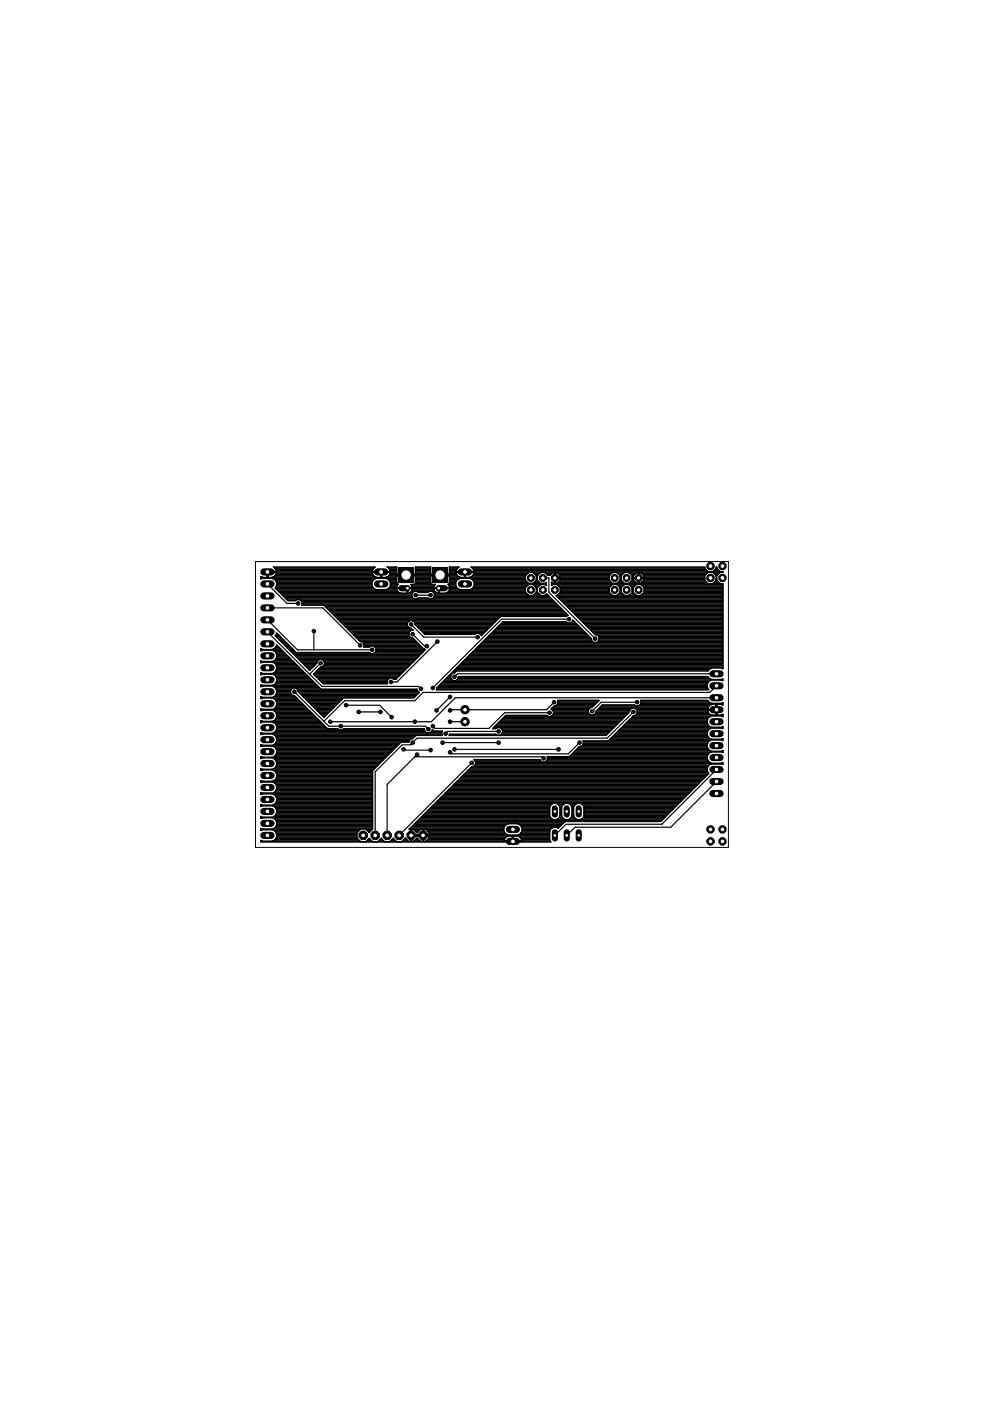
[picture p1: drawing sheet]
<svg xmlns="http://www.w3.org/2000/svg" width="210mm" height="297mm" viewBox="0 0 210 297" stroke-linecap="round" stroke-linejoin="round" font-family="sans-serif">
<g fill="none" stroke="#000" stroke-width=".32">
<path d="M55.3 137.9h.2M55.3 137.6h.2M55.3 122.6h.3M55.3 122.4h.2M55.5 122.4l-.2-.1v.4l.4-.1h2a1.23 1.23 0 0 1 .7 2.1l2.7 2.7h1.5a.84 .84 0 0 1 1.1-.2 .84 .84 0 0 1 .3 1.1h4.7l7.7 7.7h11.8M56.6 122.1h.2M56.6 122.4h.2M56.6 121.8h.2M56.6 121.5h.2M56.8 121.3h23.9M57.8 122.6h21.9M57.9 137.9h1.9"/>
<path d="M57.9 137.6h1.6M57.9 122.4h21.7M58.3 122.9h20.9M58.3 120.4h20.9M58.3 122.1h20.9M58.3 138.2h1.8M58.3 137.4h1M58.4 139.8h3.3M58.5 120.7l.1 .3M58.5 120.7l-.5-.5h21.5l-.4 .5M58.5 134.9h.9M58.5 124.5h20.6"/>
<path d="M58.5 120.7h20.5M58.5 134.6h.6M58.5 121.8h20.5M58.5 124.8h20.8M58.5 123.2h20.5M58.5 138.5h1.9M58.5 137.1h.5M58.6 139.6h2.9M58.6 124.3h20.3M58.6 121.5v-.1h-2v1h-1.1M58.6 121v.2h-1.8v1.2h1.1M58.6 121.5l-.2 .5-.5 .4"/>
<path d="M58.6 134.4h.2M58.6 121.5h20.3M58.6 121h20.3M58.6 123.4h20.3M58.7 138.7h1.9M58.7 136.8h.1M58.7 139.3a1.21 1.21 0 0 0-1-1.5h-2l-.4 .2v-.4l.4 .1h2l.8-.5 .2-.4 9.4 9.3h20.3l.1 .4 .4 .3-1.2 1.2h-23.1M58.7 139.3l-.5 .8M58.7 123.7h20.1M58.7 139.3h2.5M58.7 139h2.2M58.7 124h20.1"/>
<path d="M58.7 135.2h.9M58.8 125.1h25.3M59 135.4h.9M59.1 125.3h25.2M59.3 135.7h.9M59.4 125.6h25.2M59.6 136h.9M59.6 125.9h27.7M59.8 136.3h.9M59.9 126.2h27.4M60.1 136.5h.9M60.2 126.4h27.1"/>
<path d="M60.4 136.8h.9M60.4 126.7h27.1M60.7 137.1h.9M60.7 127h27.2M60.9 137.4h.9M61 127.3h1.7M61.2 137.6h.9M61.5 137.9h.9M61.7 138.2h.9M62 138.5h16.4M62.3 138.7h26.9M62.6 139h26.3"/>
<path d="M62.8 139.3h25.8M63.1 139.6h25.3M63.4 139.8h4.3M63.7 127.3h53.5M63.9 127.6h53.6M64.1 128.1h54M64.1 127.8h53.7M68.2 139.8h19.9M68.7 128.4h49.6M69 128.6h49.6M69.3 128.9h49.6M69.6 129.2h49.6"/>
<path d="M69.8 129.5h49.6M70.1 129.7h49.6M70.4 130h49.6M70.7 130.3h49.5M70.9 130.5h49.3M71.2 130.8h34.8M71.5 131.1h34.2M71.7 131.4h33.8M72 131.6h14.8M72.3 131.9h14.2M72.6 132.2h13.7M72.8 132.5h13.5"/>
<path d="M73.1 132.7h13.3M73.4 133h13.2M73.7 133.3h13.5M73.9 133.5h13.6M74.2 133.8h12.7M74.5 134.1h12.2M74.7 134.4h12M75 134.6h11.7M75.3 134.9h11.5M75.6 135.2h11.5M75.8 135.4h11.9M76.1 135.7h11.8"/>
<path d="M76.5 136a.82 .82 0 0 1 .6 1.2l1.3-.1M77 136.3h11.5M77.2 137.1h1.2M77.2 136.5h11.6M77.2 136.8h11.8M78.4 137.1l.4-.2 .6 .2M78.9 121.5v-.1h3.8v.1M78.9 121v.2h1.8v1.2h-1.1M78.9 121.5l.3 .5 .4 .4M79 123.1l.8-.5h2a1.24 1.24 0 0 1 1 1.2 1.24 1.24 0 0 1-1 1.2h-2a1.24 1.24 0 0 1-.8-1.9zM79.1 120.7l-.2 .3M79.4 137.1l.4 .5v.3"/>
<path d="M79.4 138.5h10.1M79.4 137.1h9.9M79.7 138.2h10M79.7 137.4h9.9M79.8 137.9a.84 .84 0 0 1-.6 .7 .84 .84 0 0 1-.9-.2h-15.5l-4.1-4.2-.3 .6 7.3 7.3 1.4-1.5M79.8 137.9h10.2M79.8 137.6h10.2M80.7 122.1h.2M80.7 122.4h.2M80.7 121.8h.2M80.7 121.5h.2M80.9 121.3h3.2"/>
<path d="M81.9 122.6h2.2M82 122.4h2.1M82.3 124.8h1.8M82.4 122.9h1.7M82.4 120.4h1.7M82.6 124.5h1.5M82.6 121.8h3.4M82.6 120.7h1.5M82.6 123.2h1.5M82.7 121v.2h-1.8v1.2h1.1M82.7 121l-.1-.3-.5-.5h2v1.6h1.9v.3h-3.6M82.7 121.5l-.1 .4-.6 .5"/>
<path d="M82.7 124.3h1.4M82.7 121.5h1.4M82.7 121h1.4M82.8 123.4h1.3M82.8 123.7h1.4M82.8 124h1.5M84.1 124.8h.1M84.1 124.8h3.4M84.1 124.8v.3M84.1 122.1v1.5l.3 .3-.3 .8h2.3v1.1h-1.4l-.5-.2M84.1 125.1l.4 .5M86.3 121.8h1.8v-1.6h3.2v1.6h1.9v.3h-6.9z"/>
<path d="M86.3 121.8h6.9M86.3 132.2a.83 .83 0 0 0 .9 1l.4 .4a.83 .83 0 0 0-.9 1M86.4 125.3h.1M86.4 125.6h.1M86.4 125.1h.1M86.4 124.8h.1M86.5 131.9a.85 .85 0 0 1 1.4 0M86.5 131.9l-.2 .3M86.7 134.6l.1 .3M86.8 134.9l.7 .4 2.3 2.3 .4 .2-6.3 6.2-.5-.1M86.9 125.6h.6M87.2 124h5"/>
<path d="M87.2 125.3h5M87.4 124.3h4.7M87.4 125.1h4.6M87.5 124.8l-.1 .3M87.5 124.8h.1M87.5 124.8h4.4M87.5 124.5h4.5M87.5 131.6h17.7M87.9 131.9l.1 .3M87.9 131.9h17M87.9 125.3a.84 .84 0 0 0-.5 1.3 .84 .84 0 0 0 1.3 .2h2a.85 .85 0 0 0 1.4-.2 .85 .85 0 0 0-.6-1.3M88 132.2h16.6"/>
<path d="M88 132.2v.2l2.1 2.1h10.6l.1-.1M88.1 123.7h3.3M88.1 132.5h16.3M88.1 122.1v1.6l-.2 .2h-.8l.4 .8h-1v1.1l.5-.2 .4-.5M88.1 123.4h3.2M88.1 123.2h3.2M88.1 122.9h3.2M88.1 122.6h3.2M88.1 122.4h3.2M88.1 121.5h3.2M88.1 121.3h3.2M88.1 121h3.2"/>
<path d="M88.1 120.7h3.2M88.1 120.4h3.2M88.3 125.3l.4 .3h2l.4-.3M88.3 132.7h15.8M88.4 127h2.7M88.6 133h15.2M88.9 133.3h14.6M89.2 133.5h14.1M89.4 133.8h13.6M89.7 134.1h13M90 134.4h10.8M91.3 122.1v1.6l.2 .2h.8l-.4 .8h1.1v1.1a1.05 1.05 0 0 1-1.1-1"/>
<path d="M91.5 127h25.5M91.9 125.6h.6M91.9 124.8h3.5M91.9 124.8h.1M91.9 126.7h24.8M92.1 125.9h19.6M92.1 126.4h24.3M92.1 126.2h19.9M93 125.3h.1M93 125.6h.1M93 125.1h.1M93 124.8h.1"/>
<path d="M93.5 121.8h3.3M94.8 125.6h16.7M95.1 124h1.5M95.2 125.3h16.2M95.3 123.7h1.3M95.3 124.3h1.4M95.3 122.1v1.5l-.3 .3 .4 .8h-2.4v1.1h1.6l.5-.4 .3-.6M95.3 125.1h16.1M95.3 123.4h1.4M95.3 123.2h1.5M95.3 122.9h1.7M95.3 122.6h2.2"/>
<path d="M95.3 122.4h2.1M95.3 121.5h1.4M95.3 121.3h3.2M95.3 121h1.4M95.3 120.7h1.5M95.3 120.4h1.7M95.4 124.5h1.4M95.4 124.8h.1M95.4 124.8h1.7M96.7 121l.6-.8h-2v1.6h-1.8v.3h3.5M96.7 121.5v-.1h3.8v.1M96.7 121v.2h1.8v1.2h-1.1"/>
<path d="M96.7 121.5l.2 .5 .5 .4M96.8 123.1l.8-.5h2a1.24 1.24 0 0 1 1 1.2 1.24 1.24 0 0 1-1 1.2h-2a1.24 1.24 0 0 1-.8-1.9zM98.5 122.1h.2M98.5 122.4h.2M98.5 121.8h.2M98.5 121.5h.2M98.6 139.8h54.7M98.7 121.3h54.6M98.9 139.6h54.4M99.2 139.3h54.1M99.5 139h53.8M99.7 122.6h11.7"/>
<path d="M99.7 138.7h53.6M99.8 122.4h11.6M100 138.5h53.3M100.1 124.8h11.3M100.2 122.9h11.2M100.2 120.4h49.2M100.2 122.1h11.2M100.3 138.2h53M100.4 124.5h11M100.4 121.8h11.2M100.4 120.7h49.2M100.4 123.2h11.1"/>
<path d="M100.5 124.3h11.2M100.5 121l-.6-.8h49.5v.3l.7 .7h1.1l.8-1v.3l.7 .7h.6l-.6 .1-.7 .7M100.5 121v.2h-1.8v1.2h1.1M100.5 121.5l-.3 .5-.4 .4M100.5 121.5h11.4M100.5 121h49.4M100.5 123.4h11.3M100.6 137.9h52.7M100.6 123.7h15.2M100.6 124h11.4M100.8 134.4l.3-.2 .7 .2M100.8 137.6h52.5"/>
<path d="M101.1 137.4h52.2M101.4 137.1h51.9M101.6 136.8h51.7M101.7 134.4h.7M101.9 136.5h51.4M102 134.6h.2M102.2 136.3h51.1M102.5 136h23.1M102.7 135.7h22.7M103 135.4h22.4M103.3 135.2h21.9M103.5 134.9h21.4"/>
<path d="M103.8 134.6h20.8M104.1 134.4h20.3M104.4 134.1h19.7M104.6 133.8h19.2M104.9 133.5h18.6M105.2 133.3h18.1M105.5 133h17.5M105.7 132.7h17M106 132.5h16.4M106.3 132.2h15.9M106.6 131.9h13.5M111.4 122.1l.7-.7h1l.6 .7"/>
<path d="M111.4 122.1v.9l.7 .7M113.1 126.2h1.4M113.1 124h1.4M113.2 121.5h1.2M113.3 123.4h1M113.4 125.9h.9M113.4 124.3h.9M113.5 121.8h.7M113.6 123.2h.5M113.7 125.6h.3M113.7 124.5h.3M113.7 122.1h.2"/>
<path d="M113.7 122.1v.9l-.6 .7M113.7 125.3h.2M113.7 125.1h.2M113.7 124.8h.2M113.7 122.9h.2M113.7 122.6h.2M113.7 122.4h.2M113.9 122.1v.9l.7 .7M115.6 123.7l.2-.2v.6l-.2-.2h-1l-.7 .7v1l.7 .7h1l.3-.4 4.5 4.6-.3 .2h-14l-4 4-.3-.3M115.7 126.2h.5M115.7 124h.1M115.7 121.5h1.4"/>
<path d="M116 121.8h.8M116.6 122h-.4l-.6-.6h-1l-.7 .7M116.6 122h.1M116.6 122l.6-.6h.4v1.1h1.1v-.4M116.9 123.7h33.2M116.9 123.4v.7l.3-.2h.9l.7 .7v1l-.7 .7h-.2l8.3 8.3 .7 .3M116.9 124h.2M116.9 123.4h.1M117.6 122.1h.1M117.6 123.4h.1M117.6 123.2h.1M117.6 122.9h.1"/>
<path d="M117.6 122.6h.1M117.6 122.4h.1M117.6 121.8h.1M117.6 121.5h.1M118.1 126.4h35.2M118.2 126.2h11.6M118.2 124h11.6M118.2 121.5h11.5M118.3 123.4h11.3M118.4 126.7h34.9M118.5 125.9h11M118.5 124.3h11"/>
<path d="M118.5 121.8h10.9M118.6 123.2h10.7M118.6 127h34.7M118.7 122.1l-.6-.7h-.4v2.3h.4l.6-.7v-.4h-1.1v1.1h-.4l-.3-.3M118.7 122.1h10.5M118.7 125.6h10.5M118.7 124.5h10.5M118.7 122.9h10.5M118.7 122.6h10.5M118.7 122.4h10.5M118.8 125.3h10.4M118.8 125.1h10.4"/>
<path d="M118.8 124.8h10.4M118.9 127.3h34.4M119.2 127.6h34.1M119.4 127.8h33.9M119.7 128.1h33.6M120 128.4h33.3M120.3 128.6h33M120.5 128.9h32.8M120.8 129.2h32.5M121.1 129.5h32.2M121.2 131.9h.7M121.3 129.7h32"/>
<path d="M121.4 131.6h.2M121.6 130h31.7M121.9 130.3h31.4M122.2 130.5h31.1M122.4 130.8h30.9M122.7 131.1h30.6M123 131.4h30.3M123.3 131.6h30M123.5 131.9h29.8M123.8 132.2h29.5M124.1 132.5h29.2M124.4 132.7h28.9"/>
<path d="M124.6 133h28.7M124.9 133.3h28.4M125.2 133.5h28.1M125.5 133.8h27.8M125.7 134.1h27.6M126 134.4h27.3M126.6 134.6h26.7M126.8 136h26.5M126.9 134.9h26.4M126.9 134.9a.85 .85 0 0 1-.4 1.3 .85 .85 0 0 1-1.1-.8l-3.9-3.9a.81 .81 0 0 1-1.4 .3h-13.5l-14 14.1-.1 .3h57.7l-.1-.1M127 135.7h26.3M127 135.2h26.3"/>
<path d="M127 135.4h26.3M129.2 122.1l.6-.7h1l.7 .7M129.2 122.1v.9l.6 .7M130.9 126.2h1.4M130.9 124h1.4M131 121.5h1.2M131.1 123.4h1M131.1 125.9h.9M131.2 124.3h.8M131.3 121.8h.7M131.3 123.2h.5M131.4 125.6h.4"/>
<path d="M131.4 124.5h.4M131.5 122.1h.2M131.5 122.1v.9l-.7 .7M131.5 125.3h.2M131.5 125.1h.2M131.5 124.8h.2M131.5 122.9h.2M131.5 122.6h.2M131.5 122.4h.2M131.7 122.1l.7-.7h.9l.7 .7M131.7 122.1v.9l.7 .7M133.4 126.2h1.5"/>
<path d="M133.4 124h1.5M133.5 121.5h1.3M133.6 123.4h1.1M133.7 125.9h.9M133.7 124.3h.9M133.8 121.8h.8M133.9 123.2h.6M134 125.6h.3M134 124.5h.3M134 122.1h.3M134 122.1v.9l-.7 .7M134 125.3h.2"/>
<path d="M134 125.1h.2M134 124.8h.2M134 122.9h.3M134 122.6h.3M134 122.4h.3M134.3 122.1l.6-.7h.4v2.3h-.4l-.6-.7v-.4h2.2v.4l-.6 .7h-.4v-2.3h.4l.6 .7M134.3 122.1v.4h2.2v-.4M135.3 122.1h.2M135.3 123.4h.2M135.3 123.2h.2M135.3 122.9h.2M135.3 122.6h.2"/>
<path d="M135.3 122.4h.2M135.3 121.8h.2M135.3 121.5h.2M136 126.2h17.3M136 124h17.3M136 121.5h13.9M136.1 123.4h13.7M136.2 125.9h17.1M136.2 124.3h17.1M136.2 121.8h13.4M136.4 123.2h13.1M136.5 125.6h16.8"/>
<path d="M136.5 122.1h12.9M136.5 124.5h16.8M136.5 122.9h12.9M136.5 122.6h12.9M136.5 122.4h12.9M136.6 125.3h16.7M136.6 125.1h16.7M136.6 124.8h16.7M149.4 122v1l.7 .8h1.1l.6-.8v-1M149.4 122l.7-.7h1.1l.6 .7M151.2 123.7h1.4M151.4 121.5h1.1"/>
<path d="M151.4 121h1M151.4 123.4h1M151.6 121.8h.6M151.6 120.7h.6M151.7 123.2h.4M151.8 122.1h.2M151.8 122.9h.2M151.8 122.6h.2M151.8 122.4h.2M151.8 120.4h.2M152 122v1l.7 .8h.6v18l-.4-.2h-2l-.4 .2-.4 .5h-53.9M55.3 147.7v.4l.4-.1h2l.8 .5"/>
<path d="M55.3 155.3v.4l.4-.1h2a1.25 1.25 0 0 1 1 1 1.25 1.25 0 0 1-.5 1.2M55.3 158.1h29M55.3 153.2l.4-.1h2l.8 .5 .2 .4M55.3 148h.3M55.3 140.4h7M55.3 155.6h.3M55.3 155.4h.1M55.3 153.2h.1M55.3 152.9h.3M55.3 150.5h10.1M55.3 147.7h.1M55.3 145.5h.1"/>
<path d="M55.3 145.3h.2M55.3 142.8h9.4M57.7 158.1a1.24 1.24 0 0 1 .8 1.9M57.7 140.4l.8 .5M57.8 148h5.1M57.8 152.9h10.1M57.8 155.6h35.8M57.8 145.3h9.4M58 145.5h9.5M58 155.4h32.5M58 153.2h10.1M58.1 147.7h4.6"/>
<path d="M58.1 140.1h3.9M58.2 140.1l-.5 .2h-2l-.4-.2v.4l.4-.1M58.2 143.1a1.25 1.25 0 0 1 .5 1.3 1.25 1.25 0 0 1-1 .9h-2l-.4-.1v.4l.4-.2h2a1.24 1.24 0 0 1 1 1.3 1.24 1.24 0 0 1-1 1.2h-2l-.4-.2M58.2 157.8l-.5 .2h-2l-.4-.1v.4l.4-.2M58.2 157.8h26.3M58.2 143.1h6.8M58.2 150.7h7.5M58.2 150.2h6.9M58.2 158.4h25.8M58.2 142.6h6.3M58.3 140.6h4.2M58.3 152.7h9.3"/>
<path d="M58.3 148.3h4.9M58.3 145h8.6M58.4 145.8h9.3M58.4 155.1h31.7M58.4 153.5h10M58.4 147.5h3.8M58.4 157.6h26.4M58.4 143.4h6.9M58.5 151h7.4M58.5 149.9h6.4M58.5 158.6h25.2M58.5 142.3l-.8 .5h-2l-.4-.2v.5l.4-.2h2l.5 .2"/>
<path d="M58.5 148.5a1.26 1.26 0 0 1-.8 1.9h-2l-.4-.1v.4l.4-.2h2a1.24 1.24 0 0 1 1 1.2 1.24 1.24 0 0 1-1 1.3h-2l-.4-.2v.4M58.5 140.9l.2 .5-.2 .9M58.5 142.3h5.7M58.5 140.9h4.3M58.5 148.5h5M58.5 156.2h29.4M58.5 152.4h8.8M58.5 144.7h8.2M58.5 154.8h31.5M58.5 146.1h3.3M58.6 153.7h10.1M58.6 147.2h3.2"/>
<path d="M58.6 157.3h28.1M58.6 151.3h7.6M58.6 143.6h7M58.6 158.9h24.8M58.6 149.6h6M58.6 142h5.3M58.6 141.2h4.5M58.6 159.7h24M58.6 156.5h29.1M58.6 152.1h8.4M58.6 148.8h5.2M58.7 144.5h7.7"/>
<path d="M58.7 151.8h8.1M58.7 154.3h10.5M58.7 156.7h28.3M58.7 154a1.21 1.21 0 0 1-1 1.5h-2l-.4-.2M58.7 141.5h4.7M58.7 144.2h7.4M58.7 159.5h24.2M58.7 159.2h24.5M58.7 157h28.1M58.7 154.6h13M58.7 154h10.2M58.7 151.6h7.8"/>
<path d="M58.7 149.4h5.6M58.7 149.1h5.3M58.7 146.9h2.9M58.7 146.6h2.9M58.7 146.4h2.9M58.7 143.9h7.1M58.7 141.7h4.9M62.3 145.8a.84 .84 0 0 0-.7 .9 .84 .84 0 0 0 .8 .8l5.7 5.7M62.6 145.8a.85 .85 0 0 1 .6 .9M63 146.1h5M63.2 146.4h25.3M63.2 146.7l5.5 5.4 4.1-4.1"/>
<path d="M63.2 146.6h25.5M63.5 146.9h25.3M63.6 140.1h3.7M63.8 147.2h24.7M63.9 140.4h3.3M64.1 147.5h24.1M64.2 140.6h2.9M64.3 147.7h23.7M64.5 140.9h2.4M64.7 141.2h1.9M64.9 148.3h7.6M65 141.5h1.3"/>
<path d="M65.1 148.5h7.1M65.3 141.7h.7M65.4 148.8h6.6M65.6 142h.2M65.7 149.1h6M66 149.4h5.4M66.2 149.6h4.9M66.5 149.9h4.4M66.6 142.8h18.5M66.7 143.1h18.1M66.8 150.2h3.8M66.9 142.6h18.5"/>
<path d="M66.9 143.4h17.7M67.1 150.5h3.2M67.1 140.6a.84 .84 0 0 1 .8-.8 .84 .84 0 0 1 .9 .7 .84 .84 0 0 1-.7 1M67.1 142.3h18.5M67.2 143.6h17.1M67.3 150.7h2.7M67.4 142h18.5M67.5 143.9h14.9M67.6 151h2.2M67.7 141.7h18.5M67.8 144.2h14.3M67.9 151.3h1.6"/>
<path d="M68 144.5h14M68.1 153.2l.3 .3M68.1 151.6h1.1M68.3 144.7h13.7M68.4 151.8h.6M68.4 153.5l1.1 1h2.1a.81 .81 0 0 0 1.3 0h17a.86 .86 0 0 0 .8 .9 .86 .86 0 0 0 .9-.6l.4 .2h1.8l-.2 .4M68.4 153.5h.1M68.6 141.2h18.1M68.6 140.1h19.2M68.7 140.9h18.3M68.8 140.4h18.8M68.8 140.6h18.5"/>
<path d="M72.8 154.6h17.2M82 144.4v.4M83.4 143.9a.86 .86 0 0 0-1.4 .5M83.4 143.9h.6M86.5 141.5h-18.5l-1.5 1.4 2 2.1h13.6l-.1-.2M86.7 157.3h-1.7l-6 6.1v12.4l-.7 .7-.7-.7h-1.1l-.8 .8v1.1l.8 .8h1.1l.7-.7 .7 .7h1.1l.7-.7 .7 .7h1.2l.7-.7 .7 .7h1.1l.7-.8 .7 .7h.5v-1.2h3.9v.5l-.7 .7h-.5v-2.6h.5l.7 .8v.4h-3.9v-1.2h-.4l13.3-13.2 .7-.4M87 156.7l-.3 .6M88.2 155.9l-.7 .7-.5 .1M91.1 155.4h2.5M91.5 155.1h2.2M91.6 154.8h.2M92.6 146.1h57.5"/>
<path d="M92.6 145.8h57.4M92.9 145.5h57M93.2 145.3h56.7M93.5 145h56.5M93.6 155.4l.1 .5h-35.4M93.7 144.7h56.4M94 144.5h56.3M94.3 144.2h1.6M94.6 143.9h1.1M94.8 143.6h.7M95.1 143.4h.4M95.3 155.7h.1"/>
<path d="M95.3 155.7h9.8l.5 .2M95.4 143.1h.2M95.5 143.7l.4 .5M95.6 142.8h.3M95.9 144.2l.3 .1 .6-.1M95.9 142.6h.6M96.5 142h53.8M96.7 141.7h54M96.8 142.3l-.4 .3a.82 .82 0 0 0-.9 1.1M96.9 144.2h56.4M97 141.5h56.3M97.1 143.9h53.4"/>
<path d="M97.2 143.7v-.3h52.9l.4 .5 .4 .2h2l.4-.2v.4l-.4-.1M97.2 143.7l-.4 .5M97.2 143.6h53M97.3 141.2h56M97.6 140.9h55.7M97.8 140.6h55.5M98.1 140.4h55.2M98.4 140.1h54.9M104.6 154.3h.9M104.9 154h25.5M105.2 153.7h25.5M105.5 153.5h25.5"/>
<path d="M105.7 153.2h25.5M106 152.9h25.5M106 154.3h24.1M106.3 152.7h25.5M106.3 155.6h22.5M106.4 154.6h23.5M106.5 155.4h22.5M106.5 154.8h23.1M106.6 152.4h25.4M106.6 155.1h22.7M106.8 152.1h25.5M107.1 151.8h9"/>
<path d="M116.1 151.8l-.2-.1h-8.6l-2.9 2.8h.7a.85 .85 0 0 1 1.4 .2 .85 .85 0 0 1-.6 1.2M116.9 151.8h15.7M117 150.2h8M117.1 150.5h7.7M117.2 151.6h8M117.3 149.9h8.3M117.3 150.7h7.4M117.3 151.3h7.6M117.4 151.3a.87 .87 0 0 1-1.3 .5M117.4 151h7.4M117.8 149.6h8.1M118.2 149.4v-.9h8.8l-1.4 1.4a.84 .84 0 0 0-.8 .5 .84 .84 0 0 0 .1 .9"/>
<path d="M118.2 149.4l-.7 .3-.7 .6a.8 .8 0 0 1 .6 1M118.2 149.4h8M118.3 149.1h8.1M118.3 148.8h8.4M121.4 159.7h28.9M121.7 159.5h29M121.9 159.2h28.7M122.2 158.9h28.1M122.5 158.6h27.6M122.8 158.4h27.1M123.4 158.1h26.5M123.6 157.8h26.3"/>
<path d="M123.7 157.6a.81 .81 0 0 1-.8 .7l-2.2 2.1h-4.7a.84 .84 0 0 1-.4 1.2 .84 .84 0 0 1-1.1-.5h-14a.82 .82 0 0 1 .2 1.1M123.7 157.3v.3M123.7 157.6h26.4M123.7 157.3h26.5M124.9 151.3a.86 .86 0 0 0 1.4 0M125.9 151.6h7M126.3 151.3h6.8M126.4 151h7M126.4 150.7h7.1M126.7 150.5h6.9M127 150.2h6.9M127.3 149.9h22.8"/>
<path d="M127.5 149.6h7.2M129.1 157h21.5M129.3 156.7l23.6 .1 .4-.2v.4l-.4-.1h-2l-.8 .5-.2 .4M129.6 156.5h20.7M129.9 156.2h20.2M130.2 155.9h19.8M130.4 155.6h19.5M130.7 155.4h19.2M131 155.1h19M131.2 154.8h18.9M131.5 154.6h18.9M131.8 154.3h21.5"/>
<path d="M132.1 154h18.3M132.3 153.7h17.9M132.6 153.5h17.4M132.9 153.2h17M133.1 152.9h16.8M133.4 152.7h16.6M133.5 150.8v.2l-5 4.9h-33.3l.1-.2M133.7 152.4h16.4M134 152.1h16.3M134.7 150.2h15.3M134.9 151.6h15.8M135 150.5l.1 .3"/>
<path d="M135 150.5a.86 .86 0 0 0-.9-.4 .86 .86 0 0 0-.6 .7M135 150.5h16.8M135.1 151.3h15.2M135.1 150.7h14.9M135.1 150.8a.86 .86 0 0 1-.6 1M135.1 151h15M135.4 149.6h14.9M135.8 149.4h14.9M135.8 149.4a.84 .84 0 0 1-1.3 .1h-6.8l-1.3 1.3-.1 .5M135.9 149.1h14.9M135.9 148.8h14.4M149.9 157.8a1.25 1.25 0 0 0 1 1.5h2l.4-.1"/>
<path d="M150 150.7v-.1h2v1l1.3-.1v.4l-.4-.1h-2a1.24 1.24 0 0 0-1 1 1.24 1.24 0 0 0 .6 1.2M150 150.2a1.18 1.18 0 0 1 1-.9h.8v2.3h-1.1M150 150.7l.3 .5 .4 .4M150.1 148.5l.4 .5 .4 .1h2l.4-.1v.5l-1.3-.2v1.1h-2v-.2M150.1 148.5h-14.3l.1 .6-.1 .3M150.1 154.9l-.2 .4 .2 .9M150.1 156.2l.8 .6M150.5 154l.4 .2h2l.4-.1v.4l-.4-.2M150.8 151.8h-16.5l-5.3 5.3h-5.4l.1 .2M150.9 144.2a1.24 1.24 0 0 0-.8 1.9M150.9 154.3l-.8 .6M151.8 151.6h.2"/>
<path d="M151.8 151.3h.2M151.8 151h.2M151.8 150.7h.2M151.8 150.2h.2M151.8 149.9h.2M151.8 149.6h.2M151.8 149.4h.2M153 156.7h.3M153 151.8h.3M153 149.1h.3M153.1 159.5h.2M153.1 149.4h.2"/>
<path d="M153.1 151.6h.2M153.1 141.7h.2M153.2 159.2h.1M153.3 159.2v.4l-.4-.2h-2a1.24 1.24 0 0 0-1 1 1.24 1.24 0 0 0 .6 1.2M55.3 178.3h.3M55.3 173.1v.4l.4-.1h2l.5 .1 .3 .4M55.3 175.9h21.1M55.3 173.4h.3M55.3 168.2h23.7M55.3 165.7h23.7M55.3 160.6h26.5M55.3 173.1h.1"/>
<path d="M55.3 170.9h.2M55.3 170.7h.2M55.3 163.3h.2M55.3 163h.2M55.7 160.6l-.4-.2v.4l.4-.1h2l.8 .5 .2 .4M55.7 168.2l-.4-.2v.4l.4-.1h2l.5 .2M57.7 175.9a1.25 1.25 0 0 1 1 1.2 1.25 1.25 0 0 1-1 1.3h-2l-.4-.2v.3h53.3v-1.3l-1.1 .1-.5 .5M57.7 165.8l.8 .5M57.8 173.4h21.2M57.8 178.3h18.5M57.9 170.7h21.1M57.9 163.3h21.2"/>
<path d="M57.9 163h21.5M58 170.9h21M58.1 173.1h20.9M58.1 160.8h23.4M58.1 168.5h20.9M58.1 165.5h20.9M58.2 165.5l-.5 .2h-2l-.4-.2v.4l.4-.1M58.2 168.5a1.26 1.26 0 0 1 .5 1.3 1.26 1.26 0 0 1-1 .9h-2l-.4-.1v.4l.4-.2h2a1.21 1.21 0 0 1 1 1.5M58.2 176.1h17.9M58.2 175.6h20.8M58.2 167.9h20.8M58.2 166h20.8"/>
<path d="M58.3 160.3h23.8M58.3 173.7h20.7M58.3 178h17.7M58.3 170.4h20.7M58.3 163.6h20.7M58.3 171.2h20.7M58.3 162.8h21.3M58.4 172.8h20.6M58.4 161.1h22.9M58.4 168.7h20.6M58.4 165.2h20.6M58.5 176.4h17.3"/>
<path d="M58.5 175.3h20.5M58.5 173.9a1.26 1.26 0 0 1-.8 1.9h-2l-.4-.1v.4l.4-.2M58.5 166.3l.2 .4-.2 1M58.5 167.7l-.8 .5M58.5 160l-.8 .6M58.5 173.9h20.5M58.5 167.7h20.5M58.5 166.3h20.5M58.5 160h23.9M58.5 177.8h17.2M58.5 170.1h20.5M58.5 171.5h20.5"/>
<path d="M58.5 163.8h20.5M58.5 162.5h21.4M58.6 172.6h20.4M58.6 161.4h22.4M58.6 176.7h17.1M58.6 169h20.4M58.6 164.9h20.4M58.6 175h20.4M58.6 167.4h20.4M58.6 166.6h20.4M58.6 174.2h20.4M58.6 177.5h17.1"/>
<path d="M58.7 171.7h20.3M58.7 169.8h20.3M58.7 164.1h20.3M58.7 162.2h21.5M58.7 161.9h21.7M58.7 161.6a1.21 1.21 0 0 1-1 1.5h-2l-.4-.1v.4l.4-.2h2a1.25 1.25 0 0 1 1 1 1.25 1.25 0 0 1-.5 1.3M58.7 172.3l-.2 .4-.8 .6h-2l-.4-.2M58.7 177.2h17M58.7 176.9h17M58.7 174.8h20.3M58.7 174.5h20.3M58.7 172.3h20.3"/>
<path d="M58.7 172h20.3M58.7 169.6h20.3M58.7 169.3h20.3M58.7 167.1h20.3M58.7 166.8h20.3M58.7 164.7h20.3M58.7 164.4h20.3M58.7 161.6h22M77.6 175.9h1.3M77.7 178.3h1.1M77.9 176.1h.8M78 178h.5"/>
<path d="M78.2 176.4h.2M80.3 178.3h1.1M80.6 178h.5M82.8 178.3h1.1M83.1 178h.5M85.4 178.3h1.1M85.6 178h.6M85.9 177.8h.1M87 175.6h19.8M87.1 178.3h.2M87.1 175.9h.2M87.1 178h.2"/>
<path d="M87.1 177.8h.2M87.1 177.5h.2M87.1 176.9h.2M87.1 176.7h.2M87.1 176.4h.2M87.1 176.1h.2M87.3 175.8h.4l.7 .8 .8-.8h.4v2.6h-.4l-.8-.7-.7 .7h-.4zM87.3 177.2h2.3M87.3 175.3h19.6M87.6 175h19.5M87.7 175.9h1.5M87.8 178.3h1.2"/>
<path d="M87.8 174.8h19.7M88 176.1h.9M88.1 178h.7M88.1 174.5h31.4M88.3 176.4h.3M88.4 174.2h31.3M88.4 177.8h.1M88.6 173.9h51.7M88.9 173.7h28.2M89.2 173.4h27.6M89.5 173.1h27.1M89.6 178.3h.2"/>
<path d="M89.6 175.9h.2M89.6 178h.2M89.6 177.8h.2M89.6 177.5h.2M89.6 176.9h.2M89.6 176.7h.2M89.6 176.4h.2M89.6 176.1h.2M89.7 172.8h26.8M89.8 177.2h26.7M90 172.6h26.5M90.3 175.9h16.5"/>
<path d="M90.3 172.3h26.2M90.4 178.3h26.2M90.5 176.1h16.3M90.6 172h25.9M90.6 178h16.3M90.8 176.4h16.1M90.8 171.7h25.7M90.9 177.8h16.1M91 177.5h16.3M91 176.9h16.4M91 176.7h16.1M91.1 171.5h25.4"/>
<path d="M91.4 171.2h25.1M91.7 170.9h24.9M91.9 170.7h24.9M92.2 170.4h25M92.5 170.1h51.6M92.8 169.8h51.6M93 169.6h51.7M93.3 169.3h51.6M93.6 169h51.6M93.8 168.7h51.7M94.1 168.5h51.7M94.4 168.2h51.6"/>
<path d="M94.7 167.9h51.6M94.9 167.7h51.7M95.2 167.4h51.7M95.5 167.1h51.6M95.7 166.8h51.7M96 166.6h51.7M96.3 166.3h51.7M96.6 166h51.6M96.8 165.7h51.7M97.1 165.5h51.7M97.4 165.2h51.6M97.7 164.9h51.6"/>
<path d="M97.9 164.7h51.7M98.2 164.4h51.7M98.5 164.1h51.6M98.7 163.8h51.4M99 163.6h51M99.3 163.3h50.6M99.6 163h50.3M99.8 162.8h50.2M100.4 162.5h49.7M100.6 161.1h13.9M100.7 162.2h49.7M100.8 161.4h13.9"/>
<path d="M100.8 161.9h52.5M100.9 161.6h49.6M106.8 178.5h.1M107 175.2l.8-.6h1.9a1.23 1.23 0 0 1 1 1.3 1.23 1.23 0 0 1-1 1.2h-1.9a1.23 1.23 0 0 1-.8-1.9zM107 177.8l-.2 .5M108.6 178h.2M108.6 177.8h.2M108.6 177.5h.2M110 174.8h9.2M110.1 176.9h6.4M110.2 177.5h6.3M110.4 175h8.5"/>
<path d="M110.4 176.7h6.1M110.5 177.8h6M110.5 177.8l.2 .5M110.6 175.3h8M110.6 178h5.9M110.6 176.4h5.9M110.7 178.5h.1M110.7 176.1h5.9M110.7 175.6h6.3M110.7 175.9h6M115.8 161.4h34.4M116 161.1h34"/>
<path d="M116.1 160.6h33.8M116.1 160.8h33.8M116.7 170.8a1.13 1.13 0 0 1 1.2-.5 1.13 1.13 0 0 1 .8 .9v1.7a1.13 1.13 0 0 1-1.1 .9 1.13 1.13 0 0 1-1.1-.9v-1.7zM117 175.5l-.5 .8v1.7l.3 .5h-8v-1.3a1.54 1.54 0 0 1 1.6 .4l.1 .2M118.1 170.4h1.6M118.2 173.7h1.4M118.3 175.6h.1M118.5 170.7h.8M118.5 173.4h.8M118.6 170.9h.6M118.7 173.1h.4M118.7 172.8h.4"/>
<path d="M118.7 172.6h.4M118.7 172.3h.4M118.7 172h.4M118.7 171.7h.4M118.7 171.5h.4M118.7 171.2h.4M119.2 170.8a1.13 1.13 0 0 1 1.2-.5 1.13 1.13 0 0 1 .9 .9v1.7a1.13 1.13 0 0 1-1.1 .9 1.13 1.13 0 0 1-1.1-.9v-1.7zM120.6 170.4h1.6M120.8 173.7h1.3M120.9 160.3h29.1M121 170.7h.9M121.1 173.4h.7"/>
<path d="M121.1 160h29M121.2 170.9h.5M121.2 173.1h.5M121.3 172.8h.3M121.3 172.6h.3M121.3 172.3h.3M121.3 172h.3M121.3 171.7h.3M121.3 171.5h.3M121.3 171.2h.3M121.8 170.8a1.13 1.13 0 0 1 1.1-.5 1.13 1.13 0 0 1 .9 .9v1.7a1.13 1.13 0 0 1-1.1 .9 1.13 1.13 0 0 1-1.1-.9v-1.7zM123.2 170.4h20.6"/>
<path d="M123.3 173.7h17.3M123.5 170.7h20.1M123.6 173.4h17.3M123.7 170.9h19.6M123.7 173.1h17.4M123.8 172.8h17.6M123.8 172.6h17.9M123.8 172.3h18.1M123.8 172h18.4M123.8 171.7h18.7M123.8 171.5h19M123.8 171.2h19.2"/>
<path d="M150.1 162.5l-.2 .4 .2 1M150.1 163.9l.2 .1-10.2 10.2h-20.3l-1.5 1.4a1.11 1.11 0 0 0-1.3-.1M150.5 161.6l.4 .2h2l.4-.1v.4l-.4-.2M150.9 161.9l-.8 .6"/>
<circle cx="112.6" cy="125.1" r="1.27"/>
<circle cx="130.3" cy="125.1" r="1.27"/>
<circle cx="132.9" cy="125.1" r="1.27"/>
<circle cx="135.4" cy="125.1" r="1.27"/>
</g>
<g fill="none" stroke="#000" stroke-width=".25">
<path d="M56.7 123.8l4.1 4.1h2.4M56.7 131.4l6.4 6.4h15.8M56.7 128.9h11.8l7.9 7.9M56.7 134l9 8.9M66.5 133.8v4M87.2 132.4l2.7 2.7h11.4M87.5 134.5l2.5 2.5h.5M88.1 126.2h3.2M92.7 136l-8.5 8.6h-1.3M115.1 122.5h1.3v3.1l9.8 9.8M120.6 131.3h-14.2l-14.6 14.6M62.4 146.7l7.3 7.3h20.5l.6 .6"/>
<path d="M65.7 142.9l2.6 2.6h20.5l.4 .5M68 140.6l-2.3 2.3M73.4 149.5h7.1l2.5 2.6M76.1 150.9h4.6M85.6 158.9l.1 .1h5.6M88.4 160l-.4 .4M93.8 157.5h11.9M95.4 153h3.2M95.4 147.8l-2.8 2.8M96.4 158.9h22M105.7 155.1h-10.7l-.5 .5M116.5 151.1h-9.5l-3.3 3.3h-11.5l-.4-.4"/>
<path d="M117.5 148.9l-1.6 1.6h-20.3l-.2 .1M122.9 157.5l-2.4 2.3h-24.8l-.3-.3M134.3 150.9l-5.6 5.6h-40.3l-1.4 1.4h-1.7l-5.8 5.7v13.5M135.1 148.9h-7.6l-1.9 1.9M151.9 142.9h-54.9l-.6 .6M151.9 145.4l-1.4 1.4h-60.8l-1.7 1.8h-15l-4.3 4.3M151.9 147.9h-55.4l-5 5.1h-21.5M88 160.4l-5.9 5.9v10.8M88 160.4l26.9 .1 .4 .3M100 161.7l-15.4 15.4M151.9 165.7l-9.7 9.7h-20.3l-1.7 1.7M151.9 163.2l-11.6 11.6h-20.3l-2.4 2.3"/>
</g>
<circle cx="89.7" cy="177.1" r=".96" fill="#000" stroke="#000" stroke-width=".21"/>
<circle cx="89.7" cy="177.1" r=".51" fill="#fff" stroke="#000" stroke-width=".21"/>
<circle cx="87.2" cy="177.1" r=".96" fill="#000" stroke="#000" stroke-width=".21"/>
<circle cx="87.2" cy="177.1" r=".51" fill="#fff" stroke="#000" stroke-width=".21"/>
<circle cx="84.6" cy="177.1" r=".96" fill="#000" stroke="#000" stroke-width=".21"/>
<circle cx="84.6" cy="177.1" r=".51" fill="#fff" stroke="#000" stroke-width=".21"/>
<circle cx="82.1" cy="177.1" r=".96" fill="#000" stroke="#000" stroke-width=".21"/>
<circle cx="82.1" cy="177.1" r=".51" fill="#fff" stroke="#000" stroke-width=".21"/>
<circle cx="79.5" cy="177.1" r=".96" fill="#000" stroke="#000" stroke-width=".21"/>
<circle cx="79.5" cy="177.1" r=".51" fill="#fff" stroke="#000" stroke-width=".21"/>
<circle cx="77" cy="177.1" r=".96" fill="#000" stroke="#000" stroke-width=".21"/>
<circle cx="77" cy="177.1" r=".51" fill="#fff" stroke="#000" stroke-width=".21"/>
<circle cx="98.6" cy="150.5" r=".89" fill="#000" stroke="#000" stroke-width=".21"/>
<circle cx="98.6" cy="150.5" r=".51" fill="#fff" stroke="#000" stroke-width=".21"/>
<circle cx="98.6" cy="153" r=".89" fill="#000" stroke="#000" stroke-width=".21"/>
<circle cx="98.6" cy="153" r=".51" fill="#fff" stroke="#000" stroke-width=".21"/>
<path d="M108 178.4h1.5" fill="none" stroke="#000" stroke-width="1.5"/>
<circle cx="108.8" cy="178.4" r=".51" fill="#fff" stroke="#000" stroke-width=".21"/>
<path d="M108 175.9h1.5" fill="none" stroke="#000" stroke-width="1.5"/>
<circle cx="108.8" cy="175.9" r=".51" fill="#fff" stroke="#000" stroke-width=".21"/>
<path d="M120.2 171.4v1.3" fill="none" stroke="#000" stroke-width="1.3"/>
<circle cx="120.2" cy="172" r=".4" fill="#fff" stroke="#000" stroke-width=".21"/>
<path d="M117.6 171.4v1.3" fill="none" stroke="#000" stroke-width="1.3"/>
<circle cx="117.6" cy="172" r=".4" fill="#fff" stroke="#000" stroke-width=".21"/>
<path d="M122.7 171.4v1.3" fill="none" stroke="#000" stroke-width="1.3"/>
<circle cx="122.7" cy="172" r=".4" fill="#fff" stroke="#000" stroke-width=".21"/>
<path d="M117.6 176.5v1.3" fill="none" stroke="#000" stroke-width="1.3"/>
<circle cx="117.6" cy="177.1" r=".4" fill="#fff" stroke="#000" stroke-width=".21"/>
<path d="M120.2 176.5v1.3" fill="none" stroke="#000" stroke-width="1.3"/>
<circle cx="120.2" cy="177.1" r=".4" fill="#fff" stroke="#000" stroke-width=".21"/>
<path d="M122.7 176.5v1.3" fill="none" stroke="#000" stroke-width="1.3"/>
<circle cx="122.7" cy="177.1" r=".4" fill="#fff" stroke="#000" stroke-width=".21"/>
<circle cx="112.6" cy="125.1" r=".78" fill="#000" stroke="#000" stroke-width=".21"/>
<circle cx="112.6" cy="125.1" r=".47" fill="#fff" stroke="#000" stroke-width=".21"/>
<circle cx="112.6" cy="122.5" r=".78" fill="#000" stroke="#000" stroke-width=".21"/>
<circle cx="112.6" cy="122.5" r=".47" fill="#fff" stroke="#000" stroke-width=".21"/>
<circle cx="115.1" cy="125.1" r=".78" fill="#000" stroke="#000" stroke-width=".21"/>
<circle cx="115.1" cy="125.1" r=".47" fill="#fff" stroke="#000" stroke-width=".21"/>
<circle cx="115.1" cy="122.5" r=".78" fill="#000" stroke="#000" stroke-width=".21"/>
<circle cx="115.1" cy="122.5" r=".47" fill="#fff" stroke="#000" stroke-width=".21"/>
<circle cx="117.6" cy="125.1" r=".78" fill="#000" stroke="#000" stroke-width=".21"/>
<circle cx="117.6" cy="125.1" r=".47" fill="#fff" stroke="#000" stroke-width=".21"/>
<circle cx="117.6" cy="122.5" r=".78" fill="#000" stroke="#000" stroke-width=".21"/>
<circle cx="117.6" cy="122.5" r=".47" fill="#fff" stroke="#000" stroke-width=".21"/>
<circle cx="130.3" cy="125.1" r=".78" fill="#000" stroke="#000" stroke-width=".21"/>
<circle cx="130.3" cy="125.1" r=".47" fill="#fff" stroke="#000" stroke-width=".21"/>
<circle cx="130.3" cy="122.5" r=".78" fill="#000" stroke="#000" stroke-width=".21"/>
<circle cx="130.3" cy="122.5" r=".47" fill="#fff" stroke="#000" stroke-width=".21"/>
<circle cx="132.9" cy="125.1" r=".78" fill="#000" stroke="#000" stroke-width=".21"/>
<circle cx="132.9" cy="125.1" r=".47" fill="#fff" stroke="#000" stroke-width=".21"/>
<circle cx="132.9" cy="122.5" r=".78" fill="#000" stroke="#000" stroke-width=".21"/>
<circle cx="132.9" cy="122.5" r=".47" fill="#fff" stroke="#000" stroke-width=".21"/>
<circle cx="135.4" cy="125.1" r=".78" fill="#000" stroke="#000" stroke-width=".21"/>
<circle cx="135.4" cy="125.1" r=".47" fill="#fff" stroke="#000" stroke-width=".21"/>
<circle cx="135.4" cy="122.5" r=".78" fill="#000" stroke="#000" stroke-width=".21"/>
<circle cx="135.4" cy="122.5" r=".47" fill="#fff" stroke="#000" stroke-width=".21"/>
<path d="M85.1 124.7h1.3" fill="none" stroke="#000" stroke-width="1.3"/>
<circle cx="86.4" cy="124.7" r=".4" fill="#fff" stroke="#000" stroke-width=".21"/>
<path d="M93 124.7h1.3" fill="none" stroke="#000" stroke-width="1.3"/>
<circle cx="93" cy="124.7" r=".4" fill="#fff" stroke="#000" stroke-width=".21"/>
<path d="M84.5 120.3h3.2v3.2h-3.2z" fill="#000" stroke="#000" stroke-width=".21"/>
<circle cx="86.1" cy="121.9" r="1.1" fill="#fff" stroke="#000" stroke-width=".21"/>
<path d="M91.7 120.3h3.2v3.2h-3.2z" fill="#000" stroke="#000" stroke-width=".21"/>
<circle cx="93.3" cy="121.9" r="1.1" fill="#fff" stroke="#000" stroke-width=".21"/>
<path d="M151.2 153h1.5" fill="none" stroke="#000" stroke-width="1.5"/>
<circle cx="151.9" cy="153" r=".51" fill="#fff" stroke="#000" stroke-width=".21"/>
<path d="M151.2 150.5h1.5" fill="none" stroke="#000" stroke-width="1.5"/>
<circle cx="151.9" cy="150.5" r=".51" fill="#fff" stroke="#000" stroke-width=".21"/>
<path d="M151.2 147.9h1.5" fill="none" stroke="#000" stroke-width="1.5"/>
<circle cx="151.9" cy="147.9" r=".51" fill="#fff" stroke="#000" stroke-width=".21"/>
<path d="M151.2 145.4h1.5" fill="none" stroke="#000" stroke-width="1.5"/>
<circle cx="151.9" cy="145.4" r=".51" fill="#fff" stroke="#000" stroke-width=".21"/>
<path d="M151.2 142.9h1.5" fill="none" stroke="#000" stroke-width="1.5"/>
<circle cx="151.9" cy="142.9" r=".51" fill="#fff" stroke="#000" stroke-width=".21"/>
<path d="M151.2 155.6h1.5" fill="none" stroke="#000" stroke-width="1.5"/>
<circle cx="151.9" cy="155.6" r=".51" fill="#fff" stroke="#000" stroke-width=".21"/>
<path d="M151.2 158.1h1.5" fill="none" stroke="#000" stroke-width="1.5"/>
<circle cx="151.9" cy="158.1" r=".51" fill="#fff" stroke="#000" stroke-width=".21"/>
<path d="M151.2 160.6h1.5" fill="none" stroke="#000" stroke-width="1.5"/>
<circle cx="151.9" cy="160.6" r=".51" fill="#fff" stroke="#000" stroke-width=".21"/>
<path d="M151.2 163.2h1.5" fill="none" stroke="#000" stroke-width="1.5"/>
<circle cx="151.9" cy="163.2" r=".51" fill="#fff" stroke="#000" stroke-width=".21"/>
<path d="M151.2 165.7h1.5" fill="none" stroke="#000" stroke-width="1.5"/>
<circle cx="151.9" cy="165.7" r=".51" fill="#fff" stroke="#000" stroke-width=".21"/>
<path d="M151.2 168.2h1.5" fill="none" stroke="#000" stroke-width="1.5"/>
<circle cx="151.9" cy="168.2" r=".51" fill="#fff" stroke="#000" stroke-width=".21"/>
<path d="M97.8 123.8h1.6" fill="none" stroke="#000" stroke-width="1.5"/>
<circle cx="98.6" cy="123.8" r=".51" fill="#fff" stroke="#000" stroke-width=".21"/>
<path d="M97.8 121.3h1.6" fill="none" stroke="#000" stroke-width="1.5"/>
<circle cx="98.6" cy="121.3" r=".51" fill="#fff" stroke="#000" stroke-width=".21"/>
<path d="M80.1 123.8h1.5" fill="none" stroke="#000" stroke-width="1.5"/>
<circle cx="80.8" cy="123.8" r=".51" fill="#fff" stroke="#000" stroke-width=".21"/>
<path d="M80.1 121.3h1.5" fill="none" stroke="#000" stroke-width="1.5"/>
<circle cx="80.8" cy="121.3" r=".51" fill="#fff" stroke="#000" stroke-width=".21"/>
<path d="M55.9 121.3h1.6" fill="none" stroke="#000" stroke-width="1.5"/>
<circle cx="56.7" cy="121.3" r=".51" fill="#fff" stroke="#000" stroke-width=".21"/>
<path d="M55.9 123.8h1.6" fill="none" stroke="#000" stroke-width="1.5"/>
<circle cx="56.7" cy="123.8" r=".51" fill="#fff" stroke="#000" stroke-width=".21"/>
<path d="M55.9 126.3h1.6" fill="none" stroke="#000" stroke-width="1.5"/>
<circle cx="56.7" cy="126.3" r=".51" fill="#fff" stroke="#000" stroke-width=".21"/>
<path d="M55.9 128.9h1.6" fill="none" stroke="#000" stroke-width="1.5"/>
<circle cx="56.7" cy="128.9" r=".51" fill="#fff" stroke="#000" stroke-width=".21"/>
<path d="M55.9 131.4h1.6" fill="none" stroke="#000" stroke-width="1.5"/>
<circle cx="56.7" cy="131.4" r=".51" fill="#fff" stroke="#000" stroke-width=".21"/>
<path d="M55.9 134h1.6" fill="none" stroke="#000" stroke-width="1.5"/>
<circle cx="56.7" cy="134" r=".51" fill="#fff" stroke="#000" stroke-width=".21"/>
<path d="M55.9 146.7h1.6" fill="none" stroke="#000" stroke-width="1.5"/>
<circle cx="56.7" cy="146.7" r=".51" fill="#fff" stroke="#000" stroke-width=".21"/>
<path d="M55.9 149.2h1.6" fill="none" stroke="#000" stroke-width="1.5"/>
<circle cx="56.7" cy="149.2" r=".51" fill="#fff" stroke="#000" stroke-width=".21"/>
<path d="M55.9 151.7h1.6" fill="none" stroke="#000" stroke-width="1.5"/>
<circle cx="56.7" cy="151.7" r=".51" fill="#fff" stroke="#000" stroke-width=".21"/>
<path d="M55.9 154.3h1.6" fill="none" stroke="#000" stroke-width="1.5"/>
<circle cx="56.7" cy="154.3" r=".51" fill="#fff" stroke="#000" stroke-width=".21"/>
<path d="M55.9 156.8h1.6" fill="none" stroke="#000" stroke-width="1.5"/>
<circle cx="56.7" cy="156.8" r=".51" fill="#fff" stroke="#000" stroke-width=".21"/>
<path d="M55.9 159.4h1.6" fill="none" stroke="#000" stroke-width="1.5"/>
<circle cx="56.7" cy="159.4" r=".51" fill="#fff" stroke="#000" stroke-width=".21"/>
<path d="M55.9 161.9h1.6" fill="none" stroke="#000" stroke-width="1.5"/>
<circle cx="56.7" cy="161.9" r=".51" fill="#fff" stroke="#000" stroke-width=".21"/>
<path d="M55.9 164.4h1.6" fill="none" stroke="#000" stroke-width="1.5"/>
<circle cx="56.7" cy="164.4" r=".51" fill="#fff" stroke="#000" stroke-width=".21"/>
<path d="M55.9 144.1h1.6" fill="none" stroke="#000" stroke-width="1.5"/>
<circle cx="56.7" cy="144.1" r=".51" fill="#fff" stroke="#000" stroke-width=".21"/>
<path d="M55.9 141.6h1.6" fill="none" stroke="#000" stroke-width="1.5"/>
<circle cx="56.7" cy="141.6" r=".51" fill="#fff" stroke="#000" stroke-width=".21"/>
<path d="M55.9 139h1.6" fill="none" stroke="#000" stroke-width="1.5"/>
<circle cx="56.7" cy="139" r=".51" fill="#fff" stroke="#000" stroke-width=".21"/>
<path d="M55.9 136.5h1.6" fill="none" stroke="#000" stroke-width="1.5"/>
<circle cx="56.7" cy="136.5" r=".51" fill="#fff" stroke="#000" stroke-width=".21"/>
<path d="M55.9 177.1h1.6" fill="none" stroke="#000" stroke-width="1.5"/>
<circle cx="56.7" cy="177.1" r=".51" fill="#fff" stroke="#000" stroke-width=".21"/>
<path d="M55.9 174.6h1.6" fill="none" stroke="#000" stroke-width="1.5"/>
<circle cx="56.7" cy="174.6" r=".51" fill="#fff" stroke="#000" stroke-width=".21"/>
<path d="M55.9 172h1.6" fill="none" stroke="#000" stroke-width="1.5"/>
<circle cx="56.7" cy="172" r=".51" fill="#fff" stroke="#000" stroke-width=".21"/>
<path d="M55.9 169.5h1.6" fill="none" stroke="#000" stroke-width="1.5"/>
<circle cx="56.7" cy="169.5" r=".51" fill="#fff" stroke="#000" stroke-width=".21"/>
<path d="M55.9 167h1.6" fill="none" stroke="#000" stroke-width="1.5"/>
<circle cx="56.7" cy="167" r=".51" fill="#fff" stroke="#000" stroke-width=".21"/>
<circle cx="150.6" cy="178.4" r=".83" fill="#000" stroke="#000" stroke-width=".21"/>
<circle cx="150.6" cy="178.4" r=".51" fill="#fff" stroke="#000" stroke-width=".21"/>
<circle cx="150.6" cy="175.9" r=".83" fill="#000" stroke="#000" stroke-width=".21"/>
<circle cx="150.6" cy="175.9" r=".51" fill="#fff" stroke="#000" stroke-width=".21"/>
<circle cx="153.2" cy="178.4" r=".83" fill="#000" stroke="#000" stroke-width=".21"/>
<circle cx="153.2" cy="178.4" r=".51" fill="#fff" stroke="#000" stroke-width=".21"/>
<circle cx="153.2" cy="175.9" r=".83" fill="#000" stroke="#000" stroke-width=".21"/>
<circle cx="153.2" cy="175.9" r=".51" fill="#fff" stroke="#000" stroke-width=".21"/>
<circle cx="150.6" cy="122.5" r=".83" fill="#000" stroke="#000" stroke-width=".21"/>
<circle cx="150.6" cy="122.5" r=".51" fill="#fff" stroke="#000" stroke-width=".21"/>
<circle cx="150.6" cy="120" r=".83" fill="#000" stroke="#000" stroke-width=".21"/>
<circle cx="150.6" cy="120" r=".51" fill="#fff" stroke="#000" stroke-width=".21"/>
<circle cx="153.2" cy="122.5" r=".83" fill="#000" stroke="#000" stroke-width=".21"/>
<circle cx="153.2" cy="122.5" r=".51" fill="#fff" stroke="#000" stroke-width=".21"/>
<circle cx="153.2" cy="120" r=".83" fill="#000" stroke="#000" stroke-width=".21"/>
<circle cx="153.2" cy="120" r=".51" fill="#fff" stroke="#000" stroke-width=".21"/>
<circle cx="63.2" cy="127.9" r=".38" fill="#000" stroke="#000" stroke-width=".21"/>
<circle cx="63.2" cy="127.9" r=".17" fill="#fff" stroke="#000" stroke-width=".21"/>
<circle cx="80.7" cy="150.9" r=".38" fill="#000" stroke="#000" stroke-width=".21"/>
<circle cx="80.7" cy="150.9" r=".17" fill="#fff" stroke="#000" stroke-width=".21"/>
<circle cx="76.1" cy="150.9" r=".38" fill="#000" stroke="#000" stroke-width=".21"/>
<circle cx="76.1" cy="150.9" r=".17" fill="#fff" stroke="#000" stroke-width=".21"/>
<circle cx="118.4" cy="158.9" r=".38" fill="#000" stroke="#000" stroke-width=".21"/>
<circle cx="118.4" cy="158.9" r=".17" fill="#fff" stroke="#000" stroke-width=".21"/>
<circle cx="96.4" cy="158.9" r=".38" fill="#000" stroke="#000" stroke-width=".21"/>
<circle cx="96.4" cy="158.9" r=".17" fill="#fff" stroke="#000" stroke-width=".21"/>
<circle cx="91.3" cy="126.2" r=".38" fill="#000" stroke="#000" stroke-width=".21"/>
<circle cx="91.3" cy="126.2" r=".17" fill="#fff" stroke="#000" stroke-width=".21"/>
<circle cx="88.1" cy="126.2" r=".38" fill="#000" stroke="#000" stroke-width=".21"/>
<circle cx="88.1" cy="126.2" r=".17" fill="#fff" stroke="#000" stroke-width=".21"/>
<circle cx="100" cy="161.7" r=".38" fill="#000" stroke="#000" stroke-width=".21"/>
<circle cx="100" cy="161.7" r=".17" fill="#fff" stroke="#000" stroke-width=".21"/>
<circle cx="87.2" cy="132.4" r=".38" fill="#000" stroke="#000" stroke-width=".21"/>
<circle cx="87.2" cy="132.4" r=".17" fill="#fff" stroke="#000" stroke-width=".21"/>
<circle cx="101.3" cy="135.1" r=".38" fill="#000" stroke="#000" stroke-width=".21"/>
<circle cx="101.3" cy="135.1" r=".17" fill="#fff" stroke="#000" stroke-width=".21"/>
<circle cx="87.5" cy="134.5" r=".38" fill="#000" stroke="#000" stroke-width=".21"/>
<circle cx="87.5" cy="134.5" r=".17" fill="#fff" stroke="#000" stroke-width=".21"/>
<circle cx="90.5" cy="137" r=".38" fill="#000" stroke="#000" stroke-width=".21"/>
<circle cx="90.5" cy="137" r=".17" fill="#fff" stroke="#000" stroke-width=".21"/>
<circle cx="91.8" cy="145.9" r=".38" fill="#000" stroke="#000" stroke-width=".21"/>
<circle cx="91.8" cy="145.9" r=".17" fill="#fff" stroke="#000" stroke-width=".21"/>
<circle cx="120.6" cy="131.3" r=".38" fill="#000" stroke="#000" stroke-width=".21"/>
<circle cx="120.6" cy="131.3" r=".17" fill="#fff" stroke="#000" stroke-width=".21"/>
<circle cx="96.4" cy="143.5" r=".38" fill="#000" stroke="#000" stroke-width=".21"/>
<circle cx="96.4" cy="143.5" r=".17" fill="#fff" stroke="#000" stroke-width=".21"/>
<circle cx="95.4" cy="159.5" r=".38" fill="#000" stroke="#000" stroke-width=".21"/>
<circle cx="95.4" cy="159.5" r=".17" fill="#fff" stroke="#000" stroke-width=".21"/>
<circle cx="122.9" cy="157.5" r=".38" fill="#000" stroke="#000" stroke-width=".21"/>
<circle cx="122.9" cy="157.5" r=".17" fill="#fff" stroke="#000" stroke-width=".21"/>
<circle cx="94.5" cy="155.6" r=".38" fill="#000" stroke="#000" stroke-width=".21"/>
<circle cx="94.5" cy="155.6" r=".17" fill="#fff" stroke="#000" stroke-width=".21"/>
<circle cx="105.7" cy="155.1" r=".38" fill="#000" stroke="#000" stroke-width=".21"/>
<circle cx="105.7" cy="155.1" r=".17" fill="#fff" stroke="#000" stroke-width=".21"/>
<circle cx="93.8" cy="157.5" r=".38" fill="#000" stroke="#000" stroke-width=".21"/>
<circle cx="93.8" cy="157.5" r=".17" fill="#fff" stroke="#000" stroke-width=".21"/>
<circle cx="105.7" cy="157.5" r=".38" fill="#000" stroke="#000" stroke-width=".21"/>
<circle cx="105.7" cy="157.5" r=".17" fill="#fff" stroke="#000" stroke-width=".21"/>
<circle cx="91.8" cy="154" r=".38" fill="#000" stroke="#000" stroke-width=".21"/>
<circle cx="91.8" cy="154" r=".17" fill="#fff" stroke="#000" stroke-width=".21"/>
<circle cx="116.5" cy="151.1" r=".38" fill="#000" stroke="#000" stroke-width=".21"/>
<circle cx="116.5" cy="151.1" r=".17" fill="#fff" stroke="#000" stroke-width=".21"/>
<circle cx="90.8" cy="154.6" r=".38" fill="#000" stroke="#000" stroke-width=".21"/>
<circle cx="90.8" cy="154.6" r=".17" fill="#fff" stroke="#000" stroke-width=".21"/>
<circle cx="72.3" cy="154" r=".38" fill="#000" stroke="#000" stroke-width=".21"/>
<circle cx="72.3" cy="154" r=".17" fill="#fff" stroke="#000" stroke-width=".21"/>
<circle cx="62.4" cy="146.7" r=".38" fill="#000" stroke="#000" stroke-width=".21"/>
<circle cx="62.4" cy="146.7" r=".17" fill="#fff" stroke="#000" stroke-width=".21"/>
<circle cx="88" cy="153" r=".38" fill="#000" stroke="#000" stroke-width=".21"/>
<circle cx="88" cy="153" r=".17" fill="#fff" stroke="#000" stroke-width=".21"/>
<circle cx="70" cy="153" r=".38" fill="#000" stroke="#000" stroke-width=".21"/>
<circle cx="70" cy="153" r=".17" fill="#fff" stroke="#000" stroke-width=".21"/>
<circle cx="85.6" cy="158.9" r=".38" fill="#000" stroke="#000" stroke-width=".21"/>
<circle cx="85.6" cy="158.9" r=".17" fill="#fff" stroke="#000" stroke-width=".21"/>
<circle cx="91.3" cy="159" r=".38" fill="#000" stroke="#000" stroke-width=".21"/>
<circle cx="91.3" cy="159" r=".17" fill="#fff" stroke="#000" stroke-width=".21"/>
<circle cx="83" cy="152.1" r=".38" fill="#000" stroke="#000" stroke-width=".21"/>
<circle cx="83" cy="152.1" r=".17" fill="#fff" stroke="#000" stroke-width=".21"/>
<circle cx="73.4" cy="149.5" r=".38" fill="#000" stroke="#000" stroke-width=".21"/>
<circle cx="73.4" cy="149.5" r=".17" fill="#fff" stroke="#000" stroke-width=".21"/>
<circle cx="78.9" cy="137.8" r=".38" fill="#000" stroke="#000" stroke-width=".21"/>
<circle cx="78.9" cy="137.8" r=".17" fill="#fff" stroke="#000" stroke-width=".21"/>
<circle cx="66.5" cy="133.8" r=".38" fill="#000" stroke="#000" stroke-width=".21"/>
<circle cx="66.5" cy="133.8" r=".17" fill="#fff" stroke="#000" stroke-width=".21"/>
<circle cx="76.4" cy="136.8" r=".38" fill="#000" stroke="#000" stroke-width=".21"/>
<circle cx="76.4" cy="136.8" r=".17" fill="#fff" stroke="#000" stroke-width=".21"/>
<circle cx="87.5" cy="157.5" r=".38" fill="#000" stroke="#000" stroke-width=".21"/>
<circle cx="87.5" cy="157.5" r=".17" fill="#fff" stroke="#000" stroke-width=".21"/>
<circle cx="134.3" cy="150.9" r=".38" fill="#000" stroke="#000" stroke-width=".21"/>
<circle cx="134.3" cy="150.9" r=".17" fill="#fff" stroke="#000" stroke-width=".21"/>
<circle cx="88.4" cy="160" r=".38" fill="#000" stroke="#000" stroke-width=".21"/>
<circle cx="88.4" cy="160" r=".17" fill="#fff" stroke="#000" stroke-width=".21"/>
<circle cx="115.3" cy="160.8" r=".38" fill="#000" stroke="#000" stroke-width=".21"/>
<circle cx="115.3" cy="160.8" r=".17" fill="#fff" stroke="#000" stroke-width=".21"/>
<circle cx="95.4" cy="150.6" r=".38" fill="#000" stroke="#000" stroke-width=".21"/>
<circle cx="95.4" cy="150.6" r=".17" fill="#fff" stroke="#000" stroke-width=".21"/>
<circle cx="117.5" cy="148.9" r=".38" fill="#000" stroke="#000" stroke-width=".21"/>
<circle cx="117.5" cy="148.9" r=".17" fill="#fff" stroke="#000" stroke-width=".21"/>
<circle cx="95.4" cy="153" r=".38" fill="#000" stroke="#000" stroke-width=".21"/>
<circle cx="95.4" cy="153" r=".17" fill="#fff" stroke="#000" stroke-width=".21"/>
<circle cx="89.2" cy="146" r=".38" fill="#000" stroke="#000" stroke-width=".21"/>
<circle cx="89.2" cy="146" r=".17" fill="#fff" stroke="#000" stroke-width=".21"/>
<circle cx="68" cy="140.6" r=".38" fill="#000" stroke="#000" stroke-width=".21"/>
<circle cx="68" cy="140.6" r=".17" fill="#fff" stroke="#000" stroke-width=".21"/>
<circle cx="92.6" cy="150.6" r=".38" fill="#000" stroke="#000" stroke-width=".21"/>
<circle cx="92.6" cy="150.6" r=".17" fill="#fff" stroke="#000" stroke-width=".21"/>
<circle cx="95.4" cy="147.8" r=".38" fill="#000" stroke="#000" stroke-width=".21"/>
<circle cx="95.4" cy="147.8" r=".17" fill="#fff" stroke="#000" stroke-width=".21"/>
<circle cx="92.7" cy="136" r=".38" fill="#000" stroke="#000" stroke-width=".21"/>
<circle cx="92.7" cy="136" r=".17" fill="#fff" stroke="#000" stroke-width=".21"/>
<circle cx="82.9" cy="144.6" r=".38" fill="#000" stroke="#000" stroke-width=".21"/>
<circle cx="82.9" cy="144.6" r=".17" fill="#fff" stroke="#000" stroke-width=".21"/>
<circle cx="126.2" cy="135.4" r=".38" fill="#000" stroke="#000" stroke-width=".21"/>
<circle cx="126.2" cy="135.4" r=".17" fill="#fff" stroke="#000" stroke-width=".21"/>
<circle cx="125.6" cy="150.8" r=".38" fill="#000" stroke="#000" stroke-width=".21"/>
<circle cx="125.6" cy="150.8" r=".17" fill="#fff" stroke="#000" stroke-width=".21"/>
<circle cx="135.1" cy="148.9" r=".38" fill="#000" stroke="#000" stroke-width=".21"/>
<circle cx="135.1" cy="148.9" r=".17" fill="#fff" stroke="#000" stroke-width=".21"/>
<path d="M54.2 119.1h100.2v60.6h-100.2z" fill="none" stroke="#000" stroke-width=".21"/>
</svg>
